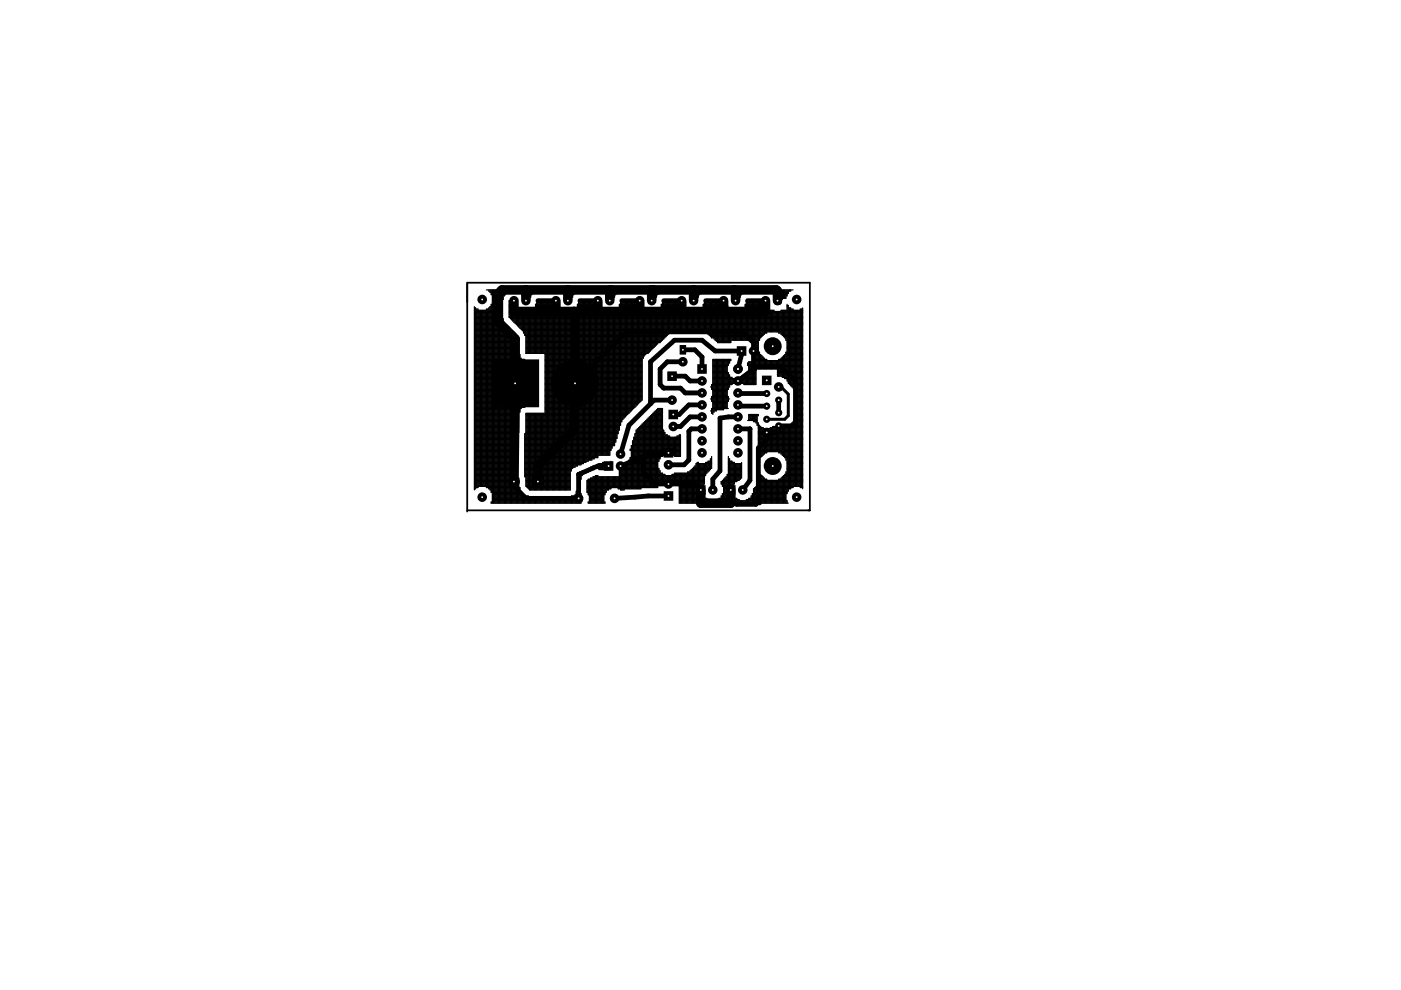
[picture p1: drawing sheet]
<svg xmlns="http://www.w3.org/2000/svg" width="297mm" height="210mm" viewBox="0 0 297 210" stroke-linecap="round" stroke-linejoin="round" font-family="sans-serif">
<path d="M99.1 108.2h72.6v-48.3h-72.6v48.6" fill="none" stroke="#000" stroke-width=".38"/>
<g fill="#000">
<circle cx="102.2" cy="63.5" r="1.02"/>
<circle cx="109" cy="63.8" r=".7"/>
<circle cx="117.9" cy="63.8" r=".7"/>
<circle cx="126.7" cy="63.8" r=".7"/>
<circle cx="135.6" cy="63.8" r=".7"/>
<circle cx="144.5" cy="63.8" r=".7"/>
<circle cx="144.8" cy="76.7" r="1.02"/>
<circle cx="153.4" cy="63.8" r=".7"/>
<circle cx="156.5" cy="78.2" r="1.02"/>
<circle cx="159.8" cy="74.4" r="1.02"/>
<circle cx="159.8" cy="78.2" r=".51"/>
<circle cx="162.3" cy="63.8" r=".7"/>
<circle cx="163.8" cy="73.4" r="1.91"/>
<circle cx="168.9" cy="63.5" r="1.02"/>
<circle cx="121.9" cy="81.3" r="5.1"/>
<circle cx="131.6" cy="96.3" r="1.02"/>
<circle cx="131.6" cy="98.8" r="1.02"/>
<circle cx="141.7" cy="98.6" r="1.02"/>
<circle cx="142.5" cy="84.8" r="1.02"/>
<circle cx="142.7" cy="90.4" r="1.02"/>
<circle cx="148.8" cy="90.9" r="1.02"/>
<circle cx="148.8" cy="83.3" r="1.02"/>
<circle cx="148.8" cy="85.9" r="1.02"/>
<circle cx="148.8" cy="93.5" r="1.02"/>
<circle cx="148.8" cy="80.8" r="1.02"/>
<circle cx="148.8" cy="88.4" r="1.02"/>
<circle cx="148.8" cy="96" r="1.02"/>
<circle cx="148.8" cy="85.9" r=".51"/>
<circle cx="156.5" cy="90.9" r="1.02"/>
<circle cx="156.5" cy="80.8" r="1.02"/>
<circle cx="156.5" cy="96" r="1.02"/>
<circle cx="156.5" cy="88.4" r="1.02"/>
<circle cx="156.5" cy="85.9" r="1.02"/>
<circle cx="156.5" cy="83.3" r="1.02"/>
<circle cx="156.5" cy="93.5" r="1.02"/>
<circle cx="159" cy="90.9" r=".51"/>
<circle cx="162.6" cy="91.7" r="1.02"/>
<circle cx="162.6" cy="88.9" r=".76"/>
<circle cx="162.6" cy="83.4" r=".76"/>
<circle cx="162.6" cy="86.1" r=".76"/>
<circle cx="162.6" cy="86.1" r=".51"/>
<circle cx="163.8" cy="98.8" r="1.91"/>
<circle cx="165.1" cy="82" r="1.02"/>
<circle cx="165.1" cy="90.3" r=".76"/>
<circle cx="165.1" cy="87.5" r=".76"/>
<circle cx="165.1" cy="84.8" r=".76"/>
<circle cx="102.2" cy="105.4" r="1.02"/>
<circle cx="109" cy="102.1" r="1.27"/>
<circle cx="122.7" cy="105.7" r="1.02"/>
<circle cx="130.3" cy="105.7" r="1.02"/>
<circle cx="141.7" cy="102.6" r="1.02"/>
<circle cx="151.1" cy="103.9" r="1.02"/>
<circle cx="157.5" cy="103.9" r="1.02"/>
<circle cx="161" cy="106.4" r=".51"/>
<circle cx="168.9" cy="105.4" r="1.02"/>
</g>
<path d="M142.5 78.7v2.1M148.8 77.2v2M156.2 74.4h2M162.6 79.6v2.1M128 98.8h2M141.7 95v2M142.7 86.9v2M141.7 104.1v2.1M147.6 103.9h2M153.9 103.9h2.1" fill="none" stroke="#000" stroke-width="2" stroke-linecap="butt"/>
<path d="M110.8 63.8h1.4M119.7 63.8h1.4M128.6 63.8h1.4M137.5 63.8h1.4M144.8 73.2v2M146.4 63.8h1.4M155.3 63.8h1.4M164.1 63.8h1.4" fill="none" stroke="#000" stroke-width="1.4" stroke-linecap="butt"/>
<path d="M104.1 81.3h10.2" fill="none" stroke="#000" stroke-width="10.2" stroke-linecap="butt"/>
<path d="M112.8 102.1h2.5" fill="none" stroke="#000" stroke-width="2.5" stroke-linecap="butt"/>
<g fill="none" stroke="#000" stroke-width="2">
<path d="M109 63.8v2.2h53.3v-2.2M111.5 61.5v2.3M117.9 63.8v2.2M120.4 61.5v2.3M121.7 66v.3l.2 .2v14.8l-.2 9.9-7.7 7.6v3.3M126.7 63.8v2.2M129.5 61.5v.5l-.2 .2v1.6M135.6 63.8v2.2M138.2 61.5v2.3M138.4 61.5v.2l-.2 .3M144.5 63.8v2.2M147.1 61.5v2.3"/>
<path d="M153.4 63.8v2.2M155.7 61.5v.2l.3 .3v1.8M164.8 63.8v-2.1l-.2-.2h-58.2l-.7 .7v6.1l3.5 3.6-.2 30.2M148.6 103.9v2.8h6.3v-2.8"/>
</g>
<g fill="none" stroke="#000" stroke-width="1">
<path d="M114 63.8h3.9M122.9 63.8h3.8M131.8 63.8h3.8M140.7 63.8h3.8M142.5 79.8h2.8l1 1h2.5M144.8 74.2h2.5l1.5 1.5v2.5M144.8 76.7h-3.3l-1.5 1.5v3.3l.7 .8h3.6l1 1h3.5M149.6 63.8h3.8M156.5 78.2l.7-3v-.8h-5.6l-2.8-2.3h-5.8l-5.1 4.6v8.9M158.5 63.8h3.8M159.8 78.2l-3.3 2.6 3.5-2.6M159.8 78.2h.2"/>
<path d="M159.8 78.2v-5.6l-2.6-2.2h-24.4l-10.9 10.9M160 78.2v-.2l-.2-.3h5.8l3.1 3.1v9.4l.1 .1h-3.7v.9l-.5 .5h-2v1.5l-1.8 1.8v11.4M129 98.8h-2.3l-4 1.8v5.1h-11.2l-2.5-2.6v-1M131.6 98.8l6.1-2.5h3.8l.2-.3h-4l-1.3 1.3v2.8l2.5 2.5h8.4l1.3 1.3M142.5 84.8h-3.8l-5.3 5.4-1.8 6.1M148.8 85.9h-2.7l-2.1 2h-1.3M148.8 88.4h-2.5l-2 2h-1.6M148.8 90.9h-2.2l-.5 .5v6.1l-1.1 1.1h-3.3M156.5 83.3l.1 .1h6M156.5 85.9l.2 .2h5.9M156.5 88.4h-2.1l-1.7 .2v11.2l-1.6 1.8v2.3M156.5 90.9h2.5v11l-1.5 2"/>
<path d="M165.1 84.8v2.7M141.7 105.2h-4.3l-7.1 .5M154.9 103.9v1.8l1.3 1.2h4.1l.5-.5M160.8 106.4h.2"/>
</g>
<path d="M165.1 82h.5l1.5 1.6v4.5l-.7 .8h-3.8" fill="none" stroke="#000" stroke-width=".64"/>
<g fill="none" stroke="#000" stroke-width=".25">
<path d="M100.6 76.5h13.4v9.6h-13.4M100.6 76.2h10.7v10.2h-10.7M100.6 75.9h9.9v10.7h-9.9M100.6 75.2h9.6v12.2h-9.6M100.6 71.6h9.4v20.1h-9.4M100.6 71.1h9.1v35.6M100.6 70.9h8.9v35.8M100.6 70.6h8.6v36.1M100.6 70.4h8.4v36.3M100.6 70.1h8.1v36.6M100.6 69.9h7.9v36.8M100.6 69.6h7.6v37.1"/>
<path d="M100.6 69.3h7.4v37.4M100.6 69.1h7.1v37.6M100.6 68.8h6.8v37.9M100.6 68.6h6.6v38.1M100.6 68.3h6.3v38.4M100.6 67.6h6.1v39.1M100.6 65.5h.7v37.9h-.7M100.6 65.3h.2v38.3h-.2M100.6 65v38.9M100.6 79.8h13.4M100.6 79.5h13.4M100.6 79.2h13.4"/>
<path d="M100.6 79h13.4M100.6 78.7h13.4M100.6 78.5h13.4M100.6 78.2h13.4M100.6 78h13.4M100.6 77.7h13.4M100.6 77.5h13.4M100.6 77.2h13.4M100.6 77h13.4M100.6 76.7h13.4M100.6 75.7h9.6M100.6 75.4h9.6"/>
<path d="M100.6 74.9h9.4M100.6 74.7h9.4M100.6 74.4h9.4M100.6 74.2h9.4M100.6 73.9h9.4M100.6 73.7h9.4M100.6 73.4h9.4M100.6 73.2h9.4M100.6 72.9h9.4M100.6 72.6h9.4M100.6 72.4h9.4M100.6 72.1h9.4"/>
<path d="M100.6 71.9h9.4M100.6 71.4h9.1M100.6 68.1h6.1M100.6 67.8h6.1M100.6 67.3h5.8M100.6 67.1h5.8M100.6 66.8h5.8M100.6 66.5h5.8M100.6 66.3h5.8M100.6 66h5.8M100.6 65.8h5.8M101.1 65.5v37.9"/>
<path d="M101.6 65.8v37.3M101.9 65.8v37.3M102.1 65.8v37.3M102.4 65.8v37.3M102.6 65.8v37.3M102.9 65.8v37.3M103.1 61.5h65M103.4 65.5v37.9M103.6 61.5v.2h4.6v-.2M103.9 61.5v.5h3.8v-.5M104.1 61.5v1h3.1v-1M104.1 64.8h2.3"/>
<path d="M104.1 62.2h3.1M104.4 61.5v45.2M104.4 64.3h2M104.4 64h2M104.4 63.8h2M104.4 63.2h2.3M104.4 63h2.3M104.6 61.5v45.2M104.9 61.5v45.2M105.2 61.5v45.2M105.4 61.5v45.2M105.7 61.5v45.2"/>
<path d="M105.9 61.5v45.2M106.2 61.5v45.2M106.4 64.5h-2.3v39.9h6.6v2.3M106.4 65.5h-3.3v37.9h7.1v3.3M106.4 61.5v45.2M106.4 65h-2.5v38.9h6.3M106.4 65.3h-2.8v38.3h6.6M106.7 61.5v2h-2.3M106.9 61.5v1.2h-2.5M107.4 61.5v.5M108 65.8h2.7v4.3h59.5M108 64.5h1.5v4.3h60.7"/>
<path d="M108 61.5v.2M108 67.1h62.2M108 66.8h62.2M108 66.5h62.2M108 66.3h62.2M108 66h62.2M108 65.5h1.5M108 65.3h1.5M108 65h1.5M108 64.8h1.5M108 64.3h1.2M108 64h1.2"/>
<path d="M108.2 63.8v3.8h62M108.5 63.8v4h61.7M108.7 63.8v4.3h61.5M109 63.8v4.5h61.2M109.7 61.5v.2h7.4v-.2M109.7 65.8v3.3h60.5M110 61.5v.2M110 65.8v3.5h60.2M110.2 61.5v.5h6.4v-.5M110.2 65.8v3.8h60M110.5 61.5v.5M110.5 65.8v4.1h59.7"/>
<path d="M110.7 61.5v1h2.1v-1M110.7 76.2v10.2M111 61.5v1.5h1.5v-1.5M111 76.2v10.2M111 70.4h59.2M111 62.7h1.5M111.3 61.5v2.3h1v-2.3M111.3 63.5h1M111.3 63.2h1M111.5 66v8.9h25.9v-9.1h-7.4v28.7M111.5 61.5v2.3M111.5 76.5v9.6"/>
<path d="M111.8 61.5v2.3M111.8 66v8.9M111.8 76.5v9.6M112 61.5v2.3M112 66v8.9M112 76.5v9.6M112.3 74.9v-9.1h7.3v38.1M112.3 76.5v9.6M112.5 65.8v9.1M112.5 76.5v9.6M112.8 65.8v9.1M112.8 76.5v9.6"/>
<path d="M113 61.5v.7M113 65.8v9.1M113 76.5v9.6M113.3 61.5v.7h-2.6M113.3 65.8v9.1M113.3 76.5v9.6M113.5 74.9v-10.4h4.9v39.4M113.5 61.5v.5M113.5 76.5v9.6M113.5 65.5h4.9M113.5 65.3h4.9M113.5 65h4.9"/>
<path d="M113.5 64.8h4.9M113.8 74.9v-11.1h4.3v40.1M113.8 61.5v.5M113.8 76.5v9.6M113.8 64.3h4.3M113.8 64h4.3M114 61.5v.5M114 63.8v11.1M114.3 61.5v.5M114.3 63.8v11.1M114.6 61.5v.5M114.6 63.8v11.1"/>
<path d="M114.8 61.5v.5M114.8 63.8v11.1M115.1 61.5v.5M115.1 63.8v11.1M115.3 61.5v.5M115.3 63.8v11.1M115.6 61.5v.5M115.6 63.8v40.1M115.6 79.8h20.5M115.6 79.5h20.5M115.6 79.2h20.5M115.6 79h20.5"/>
<path d="M115.6 78.7h20.5M115.6 78.5h20.5M115.6 78.2h20.5M115.6 78h20.5M115.6 77.7h20.5M115.6 77.5h20.5M115.6 77.2h20.5M115.6 77h20.5M115.6 76.7h20.5M115.6 76.5h20.5M115.6 76.2h20.5M115.6 75.7h20.8"/>
<path d="M115.8 61.5v.5M115.8 63.8v40.1M116.1 61.5v.5M116.1 63.8v40.1M116.3 61.5v.5M116.3 63.8v40.1M116.6 63.8v40.1M116.8 61.5v.2M116.8 63.8v40.1M117.1 63.8v40.1M117.3 63.8v40.1M117.6 63.8v40.1"/>
<path d="M117.9 63.8v40.1M118.6 61.5v.2h7.4v-.2M118.6 65.8v38.1M118.9 61.5v.2M118.9 65.8v38.1M119.1 61.5v.5h6.4v-.5M119.1 65.8v38.1M119.4 61.5v.5M119.4 65.8v38.1M119.6 61.5v1h2.1v-1M119.9 61.5v1.5h1.5v-1.5M119.9 66v37.9"/>
<path d="M119.9 62.7h1.5M120.1 61.5v2.3h1.1v-2.3M120.1 66v37.9M120.1 63.5h1.1M120.1 63.2h1.1M120.4 61.5v2.3M120.4 66v37.9M120.7 61.5v2.3M120.7 66v37.9M120.9 61.5v2.3M120.9 66v37.9h-8.6v-16.3M121.4 65.8v33.5h-10.1"/>
<path d="M121.7 65.8v33.3M121.9 61.5v.7M121.9 65.8v33.3h-10.6M122.2 61.5v.7h-2.6M122.2 65.8v33M122.4 61.5v.5M122.4 65.5h4.9M122.4 65.3h4.9M122.4 65h4.9M122.4 64.8h4.9M122.7 61.5v.5M122.7 64.3h4.3"/>
<path d="M122.7 64h4.3M122.9 61.5v.5M122.9 63.8v34.8M123.2 61.5v.5M123.2 63.8v34.8h-11.9M123.4 61.5v.5M123.4 63.8v34.5M123.7 61.5v.5M123.7 63.8v34.5h-12.4M124 61.5v.5M124 63.8v34.2M124.2 61.5v.5"/>
<path d="M124.2 63.8v34.2h-12.9M124.5 61.5v.5M124.5 63.8v34M124.7 61.5v.5M124.7 63.8v34h-13.4M125 61.5v.5M125 63.8v33.7M125.2 61.5v.5M125.2 63.8v33.7M125.5 63.8v33.7h-14.2M125.7 61.5v.2M125.7 63.8v33.5"/>
<path d="M126 63.8v33.5h-14.7M126.2 63.8v33.2M126.5 63.8v33.2M126.7 63.8v33.2h-15.4M127.5 61.5v.2h7.4v-.2M127.5 65.8v30.7M127.8 61.5v.2M127.8 65.8v30.7M128 61.5v.5h6.4v-.5M128 65.8v30.7M128.3 61.5v.5M128.3 65.8v30.7"/>
<path d="M128.5 61.5v1h2.1v-1M128.8 61.5v1.5h1.5v-1.5M128.8 66v30.5M128.8 62.7h1.5M129 61.5v2.3h1v-2.3M129 66v30.5M129 63.5h1M129 63.2h1M129.3 61.5v2.3M129.3 66v30.5h-18M129.5 61.5v2.3M129.5 66v29.5h-18.2"/>
<path d="M129.8 61.5v2.3M129.8 66v29h-18.5M130.3 65.8v28.7h-19M130.6 65.8v27.9h-19.3M130.8 61.5v.7M130.8 65.8v27.2h-19.5M131.1 61.5v.7h-2.6M131.1 65.8v26.1h-19.8v9.2h9.6M131.3 61.5v.5M131.3 65.5h4.8M131.3 65.3h4.8M131.3 65h4.8"/>
<path d="M131.3 64.8h4.8M131.6 61.5v.5M131.6 64.3h4.3M131.6 64h4.3M131.8 61.5v.5M131.8 63.8v25.6h-20.3M132.1 61.5v.5M132.1 63.8v25.1h-20.6M132.3 61.5v.5M132.3 63.8v24.8h-20.8M132.6 61.5v.5M132.6 63.8v24.6h-21.1"/>
<path d="M132.8 61.5v.5M132.8 63.8v24.3h-21.3M133.1 61.5v.5M133.1 63.8v24.1h-21.6M133.4 61.5v.5M133.4 63.8v23.8h-21.9v15.5h9.4M133.6 61.5v.5M133.6 63.8v23.6h-18M133.9 61.5v.5M133.9 63.8v23.3h-18.3M134.1 61.5v.5M134.1 63.8v23.1h-18.5"/>
<path d="M134.4 63.8v22.8h-18.8M134.6 61.5v.2M134.6 63.8v22.6h-19M134.9 63.8v22.3h-19.3M135.1 63.8v22.1h-19.5M135.4 63.8v21.8h-19.8M135.6 63.8v21.5h-20M136.4 61.5v.2h7.4v-.2M136.4 65.8v10.1h-20.8M136.7 61.5v.2M136.7 65.8v9.6h-21.1M136.9 61.5v.5h6.4v-.5"/>
<path d="M136.9 65.8v9.4h-21.3M137.2 61.5v.5M137.2 65.8v9.1M137.4 61.5v1h2v-1M137.7 61.5v1.5h1.5v-1.5M137.7 66v8.7h-26.2M137.7 62.7h1.5M137.9 61.5v2.3h1v-2.3M137.9 66v8.4h-26.4M137.9 63.5h1M137.9 63.2h1M138.2 61.5v2.3"/>
<path d="M138.2 66v8.2h-26.7M138.4 61.5v2.3M138.4 66v7.9h-26.9M138.7 61.5v2.3M138.7 66v7.7h-27.2M139.2 65.8v7.4h-27.7M139.4 65.8v7.1h-27.9M139.7 61.5v.7M139.7 65.8v6.8M140 61.5v.7h-2.6M140 65.8v6.8h-28.5M140.2 61.5v.5"/>
<path d="M140.2 65.5h4.8M140.2 65.3h4.8M140.2 65h4.8M140.2 64.8h4.8M140.5 61.5v.5M140.5 64.3h4.3M140.5 64h4.3M140.7 61.5v.5M140.7 63.8v8.1h-29.2M141 61.5v.5M141 63.8v7.8h-29.5M141.2 61.5v.5"/>
<path d="M141.2 63.8v7.6h-29.7M141.5 61.5v.5M141.5 63.8v7.3h-30.2v-5.1M141.7 61.5v.5M141.7 63.8v7.1h-30.4M142 61.5v.5M142 63.8v6.8M142.2 61.5v.5M142.2 63.8v6.8h-31.2v-4.6M142.5 61.5v.5M142.5 63.8v6.6M142.7 61.5v.5"/>
<path d="M142.7 63.8v6.6M143 61.5v.5M143 63.8v6.6M143.3 63.8v6.6M143.5 61.5v.2M143.5 63.8v6.6M143.8 63.8v6.6M144 63.8v6.6M144.3 63.8v6.6M144.5 63.8v6.6M144.8 70.4v-6.6h-4.3v8.3h-29M145 70.4v-5.9h-4.8v7.9h-28.7"/>
<path d="M145.3 61.5v.2h7.4v-.2M145.3 65.8v4.6M145.5 61.5v.2M145.5 65.8v4.6M145.8 61.5v.5h6.3v-.5M145.8 65.8v4.6M146.1 61.5v.5M146.1 65.8v4.6M146.3 61.5v1h2v-1M146.3 70.4v-4.6h-7.4v7.6h-27.4M146.6 61.5v1.5h1.5v-1.5M146.6 66v4.4"/>
<path d="M146.6 62.7h1.5M146.8 61.5v2.3h1v-2.3M146.8 66v4.4M146.8 63.5h1M146.8 63.2h1M147.1 61.5v2.3M147.1 66v4.4M147.3 61.5v2.3M147.3 66v4.4M147.6 61.5v2.3M147.6 66v4.4M147.8 70.4v-4.6h7.4v6.3"/>
<path d="M148.1 65.8v4.6M148.3 65.8v4.6M148.6 61.5v.7M148.6 65.8v4.6M148.8 61.5v.7h-2.5M148.8 65.8v4.6M149.1 61.5v.5M149.1 70.4v-5.9h4.8v8.1M149.1 65.5h4.8M149.1 65.3h4.8M149.1 65h4.8M149.1 64.8h4.8"/>
<path d="M149.4 61.5v.5M149.4 70.4v-6.6h4.3v8.8M149.4 64.3h4.3M149.4 64h4.3M149.6 63.8v6.8h13v-6.8h-4.4v8.3M149.6 61.5v.5M149.9 61.5v.5M149.9 63.8v6.8M150.1 61.5v.5M150.1 63.8v7.1h12v-7.1M150.4 61.5v.5M150.4 63.8v7.3h11.4v-7.3"/>
<path d="M150.6 63.8v7.6h10.9v-7.6M150.6 61.5v.5M150.9 63.8v7.8h10.4v-7.8M150.9 61.5v.5M151.1 79h3.3v3.6h-3.5v-1.1h4.3v-1.5h-4.1M151.1 76.5h3.8v-.3h-3.8v11.7M151.1 79.5h3.6v2.5h-4.1M151.1 61.5v.5M151.1 63.8v7.8M151.1 79.8h3.6M151.1 79.2h3.3M151.1 78.7h3.1"/>
<path d="M151.1 78.5h3.1M151.1 78.2h3.1M151.1 78h3.1M151.1 77.7h3.1M151.1 77.2h3.3M151.1 76.7h3.6M151.4 61.5v.5M151.4 63.8v8.1h9.6M151.4 76.2v11.2h-.5M151.6 63.8v8.3h9.4v-8.3M151.6 61.5v.5M151.6 76.2v10.9"/>
<path d="M151.9 61.5v.5M151.9 63.8v8.6h3M151.9 76.2v10.9h-1.3M152.1 63.8v8.8h2.8v-6.8M152.1 76.2v10.7M152.4 61.5v.2M152.4 63.8v8.8M152.4 76.2v10.7M152.7 63.8v8.8M152.7 76.2v10.7M152.9 63.8v8.8M152.9 76.2v10.7"/>
<path d="M153.2 63.8v8.8M153.2 76.2v10.7M153.4 76.2v10.7h-2.5M153.4 63.8v8.8M153.7 76.2v10.4M153.9 76.2v10.4M154.2 61.5v.2h7.3v-.2M154.2 65.8v6.8M154.2 76.2v10.4M154.4 61.5v.2M154.4 65.8v6.8M154.4 76.2v1.3h-3.3"/>
<path d="M154.7 61.5v.5h6.3v-.5M154.7 65.8v6.8M154.7 76.2v.8h-3.6M154.9 61.5v.5M155.2 61.5v1h2v-1M155.4 61.5v1.5h1.6v-1.5M155.4 66v6.1M155.4 62.7h1.6M155.7 61.5v2.3h1v-2.3M155.7 66v6.1M155.7 63.5h1M155.7 63.2h1"/>
<path d="M156 61.5v2.3M156 66v6.1M156.2 61.5v2.3M156.2 66v6.1M156.5 61.5v2.3M156.5 66v6.1M157 65.8v6.3M157.2 65.8v6.3M157.5 61.5v.7M157.5 65.8v6.3M157.7 61.5v.7h-2.5M157.7 65.8v6.3"/>
<path d="M158 61.5v.5M158 65.5h4.8M158 65.3h4.8M158 65h4.8M158 64.8h4.8M158.2 61.5v.5M158.2 79.8h2.1M158.2 64.3h4.4M158.2 64h4.4M158.5 61.5v.5M158.5 63.8v8.3M158.5 79.2h1.8"/>
<path d="M158.5 77.2h11.7M158.8 61.5v.5M158.8 63.8v8.3M158.8 78.7h1.5M158.8 78.5h1.5M158.8 78.2h11.4M158.8 78h11.4M158.8 77.7h11.4M159 61.5v.5M159 63.8v8.3M159 76.7v4.8M159.3 61.5v.5"/>
<path d="M159.3 63.8v8.3M159.3 76.7v4.8M159.5 75.4h2v2.8M159.5 75.2h1.8v3M159.5 74.7h1.5v3.5M159.5 61.5v.5M159.5 63.8v17.7M159.5 76.5h10.7M159.5 76.2h3.1v2M159.5 75.9h2.6v2.3M159.5 75.7h2.3v2.5M159.5 74.9h1.5"/>
<path d="M159.5 74.4h1.3M159.5 74.2h1.3M159.5 73.9h1.3M159.5 73.7h1.3M159.5 73.4h1.3M159.5 73.2h1.3M159.5 72.9h1.3M159.5 72.6h1.3M159.5 72.4h1.3M159.8 61.5v.5M159.8 63.8v17.7M160 61.5v.5"/>
<path d="M160 63.8v17.7M160.3 61.5v.5M160.3 63.8v17.7h-2.6v-1.5h2.6M160.3 79h-1.8v2.5M160.3 79.5h-2.1v2M160.5 61.5v.5M160.5 63.8v14.4M160.8 61.5v.5M160.8 63.8v14.4M161.3 61.5v.2M162.3 63.8v6.8M162.3 76.2v2"/>
<path d="M162.8 70.4v-5.9h-4.8v7.6M162.8 76.5v1.7M163.1 61.5v.2h4.5v-.2M163.1 65.8v4.6M163.1 76.5v1.7M163.3 61.5v.2M163.3 65.8v4.6M163.3 76.5v1.7M163.6 61.5v.5h3.5M163.6 65.8v4.6M163.6 76.5v1.7M163.8 61.5v.5"/>
<path d="M163.8 65.8v4.6M163.8 76.5v1.7M164.1 61.5v1h2.8M164.1 70.4v-4.6h-7.4v6.3M164.1 76.5v1.7M164.3 61.5v1.5h2.3M164.3 66v4.4M164.3 76.5v1.7M164.6 61.5v3h.8v-3M164.6 66v4.4M164.6 76.5v1.7M164.6 64h1"/>
<path d="M164.6 63.8h1M164.8 61.5v3M164.8 66v4.4M164.8 76.5v3.3h5.4M164.8 79.5h5.4M164.8 79.2h5.4M164.8 79h5.4M164.8 78.7h5.4M164.8 78.5h5.4M165.1 61.5v3M165.1 66v4.6h5.1M165.4 66v4.6"/>
<path d="M165.4 76.2v3.6M165.6 61.5v2.8h-1M165.9 61.5v2h-1.3M165.9 65.8v5.3h4.3M166.1 61.5v1.7M166.1 65.8v5.6h4.1M166.4 61.5v1.7M166.4 65.8v5.8h3.8M166.6 61.5v1.7h-2M166.6 65.8v6.3h3.6M166.6 74.9h3.6M166.6 71.9h3.6"/>
<path d="M166.9 65.3h.7v16.5h2.6M166.9 64.8h.2v16.5h3.1M166.9 61.5v1.2h-2.6M166.9 64.5v16.3h3.3M166.9 65.5h1.2v16.8h2.1M166.9 74.4h3.3M166.9 74.2h3.3M166.9 73.9h3.3M166.9 73.7h3.3M166.9 73.4h3.3M166.9 73.2h3.3M166.9 72.9h3.3"/>
<path d="M166.9 72.6h3.3M166.9 72.4h3.3M166.9 65h.2M167.1 61.5v.7h-3M167.4 61.5v.2M167.4 65.3v16.2h2.8M167.9 65.5v16.5h2.3M168.4 65.8v17h1.8M168.7 65.8v37.3M168.9 65.8v37.3M169.2 65.8v37.3M169.4 65.8v37.3"/>
<path d="M169.9 65.5v37.9M170.2 74.7h-3.6v5.6M170.2 75.2h-3.8v5.1h3.8M170.2 75.4h-4.1v4.6M170.2 75.7h-4.3v4.3h4.3M170.2 65.8h-4.6v5.1h4.6M170.2 75.9h-4.6v3.9M170.2 76.2h-5.1v3.6M170.2 76.7h-11.4v4.8M170.2 77h-11.7v.5h11.7M170.2 67.3h-62.2v-3.5h1.2v4.8h61M170.2 65.5h-.5v37.9h.5"/>
<path d="M170.2 65.3v38.3M100.6 99.8h9.1M100.6 99.6h9.1M100.6 99.3h9.1M100.6 99.1h9.1M100.6 98.8h9.1M100.6 98.6h9.1M100.6 98.3h9.1M100.6 98h9.1M100.6 97.8h9.1M100.6 97.5h9.1M100.6 97.3h9.1"/>
<path d="M100.6 97h9.1M100.6 96.8h9.1M100.6 96.5h9.1M100.6 96.3h9.1M100.6 96h9.1M100.6 95.8h9.1M100.6 95.5h9.1M100.6 95.3h9.1M100.6 95h9.1M100.6 94.7h9.1M100.6 94.5h9.1M100.6 94.2h9.1"/>
<path d="M100.6 94h9.1M100.6 93.7h9.1M100.6 93.5h9.1M100.6 93.2h9.1M100.6 93h9.1M100.6 92.7h9.1M100.6 92.5h9.1M100.6 92.2h9.1M100.6 91.9h9.1M100.6 91.4h9.4M100.6 91.2h9.4M100.6 90.9h9.4"/>
<path d="M100.6 90.7h9.4M100.6 90.4h9.4M100.6 90.2h9.4M100.6 89.9h9.4M100.6 89.7h9.4M100.6 89.4h9.4M100.6 89.2h9.4M100.6 88.9h9.4M100.6 88.6h9.4M100.6 88.4h9.4M100.6 88.1h9.4M100.6 87.9h9.4"/>
<path d="M100.6 87.6h9.4M100.6 87.1h9.6M100.6 86.9h9.6M100.6 85.9h13.4M100.6 85.6h13.4M100.6 85.3h13.4M100.6 85.1h13.4M100.6 84.8h13.4M100.6 84.6h13.4M100.6 84.3h13.4M100.6 84.1h13.4M100.6 83.8h13.4"/>
<path d="M100.6 83.6h13.4M100.6 83.3h13.4M100.6 83.1h13.4M100.6 82.8h13.4M100.6 82.6h13.4M100.6 82.3h13.4M100.6 82h13.4M100.6 81.8h13.4M100.6 81.5h13.4M100.6 81.3h13.4M100.6 81h13.4M100.6 80.8h13.4"/>
<path d="M100.6 80.5h13.4M100.6 80.3h13.4M100.6 80h13.4M111.3 99.6h9.9M111.3 96.8h15.4M111.3 96.3h18M111.3 96h18M111.3 95.8h18M111.3 95.3h18.2M111.3 94.7h18.5M111.3 94.2h19M111.3 94h19"/>
<path d="M111.3 93.5h19.3M111.3 93.2h19.3M111.3 92.7h19.5M111.3 92.5h19.5M111.3 92.2h19.5M111.5 91.7h19.6M111.5 91.4h19.6M111.5 90.9h19.8M111.5 90.7h19.8M111.5 90.4h19.8M111.5 89.9h20.1M111.5 89.7h20.1"/>
<path d="M111.5 89.2h20.3M111.8 87.6v15.8h9.1M112 87.6v16h8.9M112.5 87.6v16.3M112.8 87.6v16.3M113 87.6v16.3M113.3 87.6v16.3M113.5 87.6v16.3M113.8 87.6v16.3M114 87.6v16.3M114.3 87.6v16.3M114.6 87.6v16.3"/>
<path d="M114.8 87.6v16.3M115.1 87.6v16.3M115.3 87.6v16.3M115.6 85.1h20.3v-21.3h-4.3v26.4h-20.1M115.6 84.8h20.5v-20.3h-4.8v26.7h-19.8M115.6 84.6h20.5M115.6 84.3h20.5M115.6 84.1h20.5M115.6 83.8h20.5M115.6 83.6h20.5M115.6 83.3h20.5M115.6 83.1h20.5"/>
<path d="M115.6 82.8h20.5M115.6 82.6h20.5M115.6 82.3h20.5M115.6 82h20.5M115.6 81.8h20.5M115.6 81.5h20.5M115.6 81.3h20.5M115.6 81h20.5M115.6 80.8h20.5M115.6 80.5h20.5M115.6 80.3h20.5M115.6 80h20.5"/>
<path d="M123.7 99.8v.8h-1.3M124 99.8v.5M124.5 99.6v.5M125 99.3v.5M125.5 99.1v.5M126 98.8v.8h-1.8v.7h-1.8v6.4M126.2 98.8v.5M126.7 98.6v.7M127 96.5v-32.7h-4.3v34.8M127.3 96.5v-32h-4.9v34.3h-11.1M127.3 98.3v1.3M127.5 98.3v1.3"/>
<path d="M128 98v1.6M128.3 98v1.6M128.5 96.5v-30.7h-7.3v34h-9.9M128.5 98v1.6M128.8 98v1.6M129 98v1.6M129.3 98v1.6M129.3 98.3h-2.3v1.3h2.5M129.3 98.6h-2.8v.7M129.3 98.8h-3.6v.8M129.3 99.1h-4.1v.7h-1.8v1h-1M129.3 99.3h-4.6v.8h-1.8v6.6"/>
<path d="M129.5 97.8v.2h-1.7v1.6M131.3 99.8h8.7v3.1M131.3 99.3h8.4v3.6M131.3 99.6h8.4M131.3 99.1h8.1M131.3 98.8h8.1M131.8 98.6v5.3M132.1 98.6v5.3M132.6 98.3v5.3M133.1 98v5.6M133.9 96.8h6.6v-10.2h-1.1v16.8h-14.9M133.9 96.3h10.4"/>
<path d="M133.9 96h10.4M133.9 95.8h10.4M133.9 95h10.4M133.9 94.7h10.4M134.1 94.2h10.2M134.1 94h10.2M134.1 93.7h10.2M134.4 93.2h9.9M134.4 93h9.9M134.6 92.5h7.4v3.8M134.6 92.2h6.9v4.1M134.9 91.7h6.1v4.8h-7.1"/>
<path d="M134.9 91.4h5.8M139.4 98h-6.6v5.6M139.4 98.3h-7.1v5.6h-.7v-5.3M139.4 98.6h-8.1v5M139.7 86.6v11.2h-6.3M139.7 97.5h-6.3v6.1M140 86.6v10.7h-6.4M140 97h-6.4v6.6M140.2 86.6v10.2M140.5 86.9h-1.3v16.5M140.5 87.1h-1.6v16.3M140.5 87.4h-1.8v16"/>
<path d="M140.5 87.6h-2.1v15.8M140.5 87.9h-2.3v15.5M140.5 88.1h-2.6v15.3M140.5 88.4h-2.8v15M140.5 88.6h-3.1v14.8M140.5 88.9h-3.3v14.5M140.5 89.2h-3.6v14.2M140.5 89.4h-3.8v14M140.5 89.7h-4.1v13.7M140.5 90.2h-4.6v13.4h-4.8v-2.5M140.5 90.9h-5.4v12.7M140.5 90.7h-5.1v12.9"/>
<path d="M140.5 90.4h-4.9v13.2M140.5 89.9h-4.4v13.5M140.7 96.5v-5.3h-5.8v12.4M141 91.9h-6.4v11.7M141.2 92.2v4.1M141.7 92.5v3.8M142.2 92.7v3.6M142.5 92.7v3.8h1.8M142.7 92.7v3.8M143 92.7v4.1h1.3v-4.6h-.3v4.6M143.3 92.7v4.1M143.8 92.5v4.3"/>
<path d="M144.3 92.5h-.8v4.3M144.3 92.7h-9.9v10.9M144.3 93.5h-10.2v10.1M144.3 94.5h-10.4v9.1M144.3 95.3h-10.7v.2h10.7M147.6 98.6h3.3M148.3 98.3v8.4M148.6 98.3v8.4M148.8 98.3v8.4M149.1 98.3v4.8h-5.1M149.4 98.3v4.3h-24.9M149.9 98v2.3h-6.9v2.6"/>
<path d="M150.4 97.8v2h-4.1v6.9M150.6 97.5h.3M150.6 84.6h4.1M150.9 84.1h3.5v1h-3.5zM150.9 96.8v2.5h-4.1v7.4M150.9 97.3h-.3v2.3h-4v7.1M150.9 97.8h-.8v2.3h-4.3v6.6M150.9 98h-1.3v2.8h-18.3M150.9 98.3h-3.3v8.4M150.9 98.8h-3.6v7.9M150.9 99.1h-3.8v7.6M150.9 84.8h3.5"/>
<path d="M150.9 84.3h3.5M150.9 82.3h3.5M150.9 81.8h3.8M151.1 80.3h4.6v1h-4.6M151.1 86.4h3.1M151.1 86.1h3.1M151.1 85.9h3.1M151.1 85.6h3.1M151.1 85.3h3.1M151.1 83.8h3.1M151.1 83.6h3.1M151.1 83.3h3.1"/>
<path d="M151.1 83.1h3.1M151.1 82.8h3.1M151.1 81h9.2M151.1 80.8h9.2M151.1 80.5h9.2M154.4 98h1.3v4.6h-2.8v-.5h3.3v-3.8M154.4 97.8h.8v8.9M154.4 97.3h.3v9.4M154.4 96.8v9.9M154.4 86.6h-3.5v1h.2M154.4 99.8h2.8M154.4 99.6h2.8"/>
<path d="M154.4 99.3h2.8M154.4 99.1h2.8M154.4 98.8h2.8M154.4 98.6h2.8M154.4 98.3h2.8M154.4 97.5h.3M154.9 80v1.5M154.9 97.8v8.9M155.4 98v5.1h-2.2v-1.2h3.5v-3.6M155.4 80.3v1M156 80.5v.5M156 98.3v3.8"/>
<path d="M156.2 80.5v.5M156.5 80.5v.5M156.5 98.3v3.6M156.7 80.5v.5M157 80.5v.5M157 98.3v3.3h-3.6v5.1M157.2 98v3.3h-3.5v5.4M157.5 80.3v1M158 80v1.5M158.5 89.2h2M158.8 88.1h2v-.2h-2v1.3M158.8 88.9h1.7"/>
<path d="M158.8 88.6h1.7M158.8 88.4h1.7M159 87.9v1.3M159.3 87.9v1.3M159.5 87.9v1.3M159.8 87.9v1.5h.7M160 87.9v1.5M160.3 87.9v1.8h.5v17M160.3 80.3h-3.1v1h3.1M160.5 87.9v2.3h.5v7.3h-.2M160.5 89.9h.3M160.8 90.4h.5v6.6h-.5"/>
<path d="M160.8 97.3h.2M160.8 90.7h1v5.8h-1M160.8 95.8h9.4M160.8 95.5h9.4M160.8 95.3h9.4M160.8 95h9.4M160.8 94.7h9.4M160.8 94.5h9.4M160.8 94.2h9.4M160.8 94h9.4M160.8 93.7h9.4M160.8 93.5h9.4"/>
<path d="M160.8 93.2h9.4M160.8 93h9.4M160.8 92.7h9.4M160.8 92.5h9.4M160.8 92.2h9.4M160.8 91.9h9.4M160.8 91.7h9.4M160.8 91.4h9.4M160.8 91.2h9.4M160.8 90.9h9.4M161.5 90.7v6.1h-.7M162.1 90.9v5.4h-1.3"/>
<path d="M162.3 90.9v5.1M162.6 90.9v5.1h-1.8M162.8 90.9v4.9M163.1 90.9v4.9M163.6 90.7v5.1M164.1 90.4v5.4M164.3 90.4v5.4M164.6 90.4v5.4M164.8 90.4v5.4M165.1 90.4v5.6h5.1M165.4 90.4v5.6M165.6 90.4v5.9h4.6"/>
<path d="M165.9 90.4v6.1h4.3M166.1 90.4v6.4h4.1M166.4 90.4v6.6h3.8M166.6 90.4v7.1h3.6M166.6 97.3h3.6M166.9 90.4v14.2h-7.4v2.1M166.9 99.8h3.3M166.9 99.6h3.3M166.9 99.3h3.3M166.9 99.1h3.3M166.9 98.8h3.3M166.9 98.6h3.3"/>
<path d="M166.9 98.3h3.3M166.9 98h3.3M166.9 97.8h3.3M166.9 80.5h3.3M167.1 81h3.1M167.4 90.2v13.4M168.4 89.2h1.8M168.4 82.6h1.8M168.7 88.6h1.5M168.7 88.4h1.5M168.7 88.1h1.5M168.7 87.9h1.5"/>
<path d="M168.7 87.6h1.5M168.7 87.4h1.5M168.7 87.1h1.5M168.7 86.9h1.5M168.7 86.6h1.5M168.7 86.4h1.5M168.7 86.1h1.5M168.7 85.9h1.5M168.7 85.6h1.5M168.7 85.3h1.5M168.7 85.1h1.5M168.7 84.8h1.5"/>
<path d="M168.7 84.6h1.5M168.7 84.3h1.5M168.7 84.1h1.5M168.7 83.8h1.5M168.7 83.6h1.5M168.7 83.3h1.5M168.7 83.1h1.5M170.2 89.9h-2.6v13.7h-7.8v3.1M170.2 90.2h-3.1v13.9h-7.3M170.2 90.4h-6.4v5.4M170.2 90.7h-6.9v5.1M170.2 89.4h-2.1v14h-8.1v3.3"/>
<path d="M170.2 89.7h-2.3v13.7M170.2 88.9h-1.8v14.2M100.6 101.3h9.4v5.4M100.6 103.1h9.4M100.6 102.9h9.4M100.6 102.6h9.4M100.6 102.4h9.4M100.6 102.1h9.4M100.6 101.9h9.4M100.6 101.6h9.4M100.6 101.1h9.1M100.6 100.8h9.1"/>
<path d="M100.6 100.6h9.1M100.6 100.3h9.1M100.6 100.1h9.1M104.1 104.1h6.4v2.6M104.4 105.4h19v.8h-19M104.4 105.2h7.6v1.5M104.4 104.9h6.9v1.8M104.4 104.6h6.6v2.1M104.4 105.9h19M104.4 105.7h19M111.3 100.8h9.6M111.3 100.6h9.6"/>
<path d="M111.3 100.3h9.6M111.3 100.1h9.6M111.5 105.2v1.5M111.5 102.9h9.4M111.5 102.6h9.4M111.5 102.4h9.4M111.5 102.1h9.4M111.5 101.9h9.4M111.5 101.6h9.4M111.5 101.3h9.4M111.8 105.2v1.5M112.3 105.4v1.3"/>
<path d="M112.5 105.4v1.3M112.8 105.4v1.3M113 105.4v1.3M113.3 105.4v1.3M113.5 105.4v1.3M113.8 105.4v1.3M114 105.4v1.3M114.3 105.4v1.3M114.6 105.4v1.3M114.8 105.4v1.3M115.1 105.4v1.3M115.3 105.4v1.3"/>
<path d="M115.6 105.4v1.3M115.8 105.4v1.3M116.1 105.4v1.3M116.3 105.4v1.3M116.6 105.4v1.3M116.8 105.4v1.3M117.1 105.4v1.3M117.3 105.4v1.3M117.6 105.4v1.3M117.9 105.4v1.3M118.1 105.4v1.3M118.4 105.4v1.3"/>
<path d="M118.6 105.4v1.3M118.9 105.4v1.3M119.1 105.4v1.3M119.4 105.4v1.3M119.6 105.4v1.3M119.9 105.4v1.3M120.1 105.4v1.3M120.4 105.4v1.3M120.7 105.4v1.3M120.9 105.4v1.3M121.4 105.2v1.5M121.7 105.2v1.5"/>
<path d="M122.2 104.6h1v2.1h-19.1v-.3h19.1M122.2 104.4h.7M122.4 103.9h.5M122.4 103.6h.5M122.4 103.4h.5M122.4 103.1h.5M122.4 102.9h.5M122.4 102.6h.5M122.4 102.4h.5M122.4 102.1h.5M122.4 101.9h.5M122.4 101.3h.8"/>
<path d="M122.4 101.1h.8M122.7 100.3v6.4M122.9 104.1h-.7v2.6M123.2 100.1v1.5h-.8M123.2 104.9h-1.3v1.8M123.2 105.2h-2v1.5M124.5 104.1h4M124.5 103.1h14.9M124.5 102.9h24.6M124.5 102.4h24.9M124.5 102.1h24.9M124.7 106.4h3.6v.3h-3.6z"/>
<path d="M124.7 104.6h3.6M125 101.6v5.1M125 106.2h3M125 105.9h3M125 105.7h3M125 105.4h3M125 105.2h3M125.5 101.3v5.4M126 101.1v5.6M126.2 106.7v-5.9h.5v5.9M126.5 100.8v5.9M127 101.1v5.6"/>
<path d="M127.3 101.1v5.6M127.5 101.1v5.6M127.8 101.1v5.6M128 101.1v5.6M128.3 101.1v3.8h-3.6v-3.3h24.7M128.5 101.1v3.3h-4v-2.5h24.9M128.8 101.1v2.8M129 101.1v2.8h-4.5M129.3 101.1v2.5M129.5 101.1v2.5h-5M129.8 101.1v2.3M130 101.1v2.3"/>
<path d="M130.3 101.1v2.3M130.6 101.1v2.3M130.8 101.1v2.3M131.3 100.6h9.7v2.3M131.3 100.3h9.2v2.6M131.3 100.1h8.7M140.2 100.3v2.6M140.7 100.6v2.3M141.2 100.8v2.1M141.5 100.8v2.1M141.7 100.8v2.1M142 100.8v2.1"/>
<path d="M142.2 100.8v2.1M142.7 100.6v2.3M143.3 100.3v2.6M143.5 100.3v2.6M143.8 100.3v2.6M144 106.2h22.9v.5M144 105.9h6.4v.8M144 105.7h5.9v1M144 105.2h5.4v1.5M144 104.6h5.1v2.1M144 100.3v6.4h23.1M144 106.4h22.9"/>
<path d="M144 105.4h5.4M144 104.9h5.1M144 104.4h4.8M144 104.1h4.8M144 103.9h4.8M144 103.6h4.8M144 103.4h4.8M144.3 100.3v6.4M144.5 100.3v6.4M144.8 100.3v6.4M145 100.3v6.4M145.3 100.3v6.4"/>
<path d="M145.5 100.3v6.4M146.1 100.1v6.6M147.8 106.7v-8.7h.3v8.7M149.4 101.1h-23.7v5.6M149.4 101.3h-24.2v5.4M149.6 105.7v1M149.6 100.6h-7.1v2.3M150.1 105.9v.8M150.6 106.2v.5M150.9 106.2v.5M151.1 106.2v.5M151.4 106.2v.5"/>
<path d="M151.6 106.2v.5M151.9 106.7v-.8h4.8v.8M152.1 105.9v.8M152.4 106.7v-1h3.8v1M152.7 105.7v1M152.9 106.7v-1.5h2.8v1.5M152.9 105.4h2.8M152.9 102.4h2.8M153.2 106.7v-2.1h2.2v2.1M153.2 104.9h2.2M153.2 102.9h2.2M153.4 104.4h1.8"/>
<path d="M153.4 104.1h1.8M153.4 103.9h1.8M153.4 103.6h1.8M153.4 103.4h1.8M154.2 100.8h3M154.4 100.3h2.8M154.4 100.1h2.8M156 105.7v1M156.5 105.9v.8M157 106.2v.5M157.2 106.2v.5M157.2 100.6h-3v6.1"/>
<path d="M157.2 101.1h-3.3v5.6M157.5 106.2v.5M157.7 106.2v.5M158 106.2v.5M158.5 105.9v.8M159 105.7v1M159.3 105.4h7.3M159.5 104.9h7.1M159.8 104.4h7.1M159.8 103.9h7.3M160.5 102.9h9.7M160.8 100.8h.7v5.9"/>
<path d="M160.8 100.6h.5v6.1M160.8 100.1h.2v6.6M160.8 102.4h9.4M160.8 102.1h9.4M160.8 101.9h9.4M160.8 101.6h1.8v5.1M160.8 101.3h1.3v5.4M160.8 101.1h1v5.6M160.8 100.3h.2M162.3 101.6v5.1M162.8 101.9v4.8M163.1 101.9v4.8"/>
<path d="M163.3 101.9v4.8M163.6 101.9v4.8M163.8 101.9v4.8M164.1 101.9v4.8M164.3 101.9v4.8M164.6 101.9v4.8M164.8 101.9v4.8M165.4 101.6v5.1M166.6 105.2h-7.3v1.5M166.6 105.7h-7.8v1M166.6 105.9h-8.4v.8M166.6 100.3h3.6"/>
<path d="M170.2 100.1h-3.6v6.6M170.2 100.6h-3.8v6.1M170.2 100.8h-4.1v5.9M170.2 101.1h-4.3v5.6M170.2 101.3h-4.6v5.4M170.2 101.6h-5.1v5.1M170.2 102.6h-9.7v4.1M170.2 103.1h-9.9v3.6"/>
</g>
<g fill="#fff">
<circle cx="168.9" cy="63.5" r=".19"/>
<circle cx="168.9" cy="105.4" r=".19"/>
<circle cx="102.2" cy="63.5" r=".19"/>
<circle cx="102.2" cy="105.4" r=".19"/>
<circle cx="156.5" cy="78.2" r=".19"/>
<circle cx="122.7" cy="105.7" r=".19"/>
<circle cx="130.3" cy="105.7" r=".19"/>
<circle cx="142.5" cy="79.8" r=".19"/>
<circle cx="142.5" cy="84.8" r=".19"/>
<circle cx="163.8" cy="98.8" r=".19"/>
<circle cx="163.8" cy="73.4" r=".19"/>
<circle cx="162.6" cy="80.6" r=".19"/>
<circle cx="162.6" cy="83.4" r=".19"/>
<circle cx="162.6" cy="86.1" r=".19"/>
<circle cx="162.6" cy="88.9" r=".19"/>
<circle cx="162.6" cy="91.7" r=".19"/>
<circle cx="165.1" cy="82" r=".19"/>
<circle cx="165.1" cy="84.8" r=".19"/>
<circle cx="165.1" cy="87.5" r=".19"/>
<circle cx="165.1" cy="90.3" r=".19"/>
<circle cx="144.8" cy="74.2" r=".19"/>
<circle cx="144.8" cy="76.7" r=".19"/>
<circle cx="121.9" cy="81.3" r=".19"/>
<circle cx="109.2" cy="81.3" r=".19"/>
<circle cx="129" cy="98.8" r=".19"/>
<circle cx="131.6" cy="98.8" r=".19"/>
<circle cx="131.6" cy="96.3" r=".19"/>
<circle cx="157.2" cy="74.4" r=".19"/>
<circle cx="159.8" cy="74.4" r=".19"/>
<circle cx="142.7" cy="87.9" r=".19"/>
<circle cx="142.7" cy="90.4" r=".19"/>
<circle cx="141.7" cy="105.2" r=".19"/>
<circle cx="141.7" cy="102.6" r=".19"/>
<circle cx="148.6" cy="103.9" r=".19"/>
<circle cx="151.1" cy="103.9" r=".19"/>
<circle cx="154.9" cy="103.9" r=".19"/>
<circle cx="157.5" cy="103.9" r=".19"/>
<circle cx="141.7" cy="96" r=".19"/>
<circle cx="141.7" cy="98.6" r=".19"/>
<circle cx="148.8" cy="78.2" r=".19"/>
<circle cx="148.8" cy="80.8" r=".19"/>
<circle cx="148.8" cy="83.3" r=".19"/>
<circle cx="148.8" cy="85.9" r=".19"/>
<circle cx="148.8" cy="88.4" r=".19"/>
<circle cx="148.8" cy="90.9" r=".19"/>
<circle cx="148.8" cy="93.5" r=".19"/>
<circle cx="148.8" cy="96" r=".19"/>
<circle cx="156.5" cy="96" r=".19"/>
<circle cx="156.5" cy="93.5" r=".19"/>
<circle cx="156.5" cy="90.9" r=".19"/>
<circle cx="156.5" cy="88.4" r=".19"/>
<circle cx="156.5" cy="85.9" r=".19"/>
<circle cx="156.5" cy="83.3" r=".19"/>
<circle cx="156.5" cy="80.8" r=".19"/>
<circle cx="114" cy="102.1" r=".19"/>
<circle cx="109" cy="102.1" r=".19"/>
<circle cx="147.1" cy="63.8" r=".19"/>
<circle cx="144.5" cy="63.8" r=".19"/>
<circle cx="120.4" cy="63.8" r=".19"/>
<circle cx="117.9" cy="63.8" r=".19"/>
<circle cx="156" cy="63.8" r=".19"/>
<circle cx="153.4" cy="63.8" r=".19"/>
<circle cx="111.5" cy="63.8" r=".19"/>
<circle cx="109" cy="63.8" r=".19"/>
<circle cx="129.3" cy="63.8" r=".19"/>
<circle cx="126.7" cy="63.8" r=".19"/>
<circle cx="164.8" cy="63.8" r=".19"/>
<circle cx="162.3" cy="63.8" r=".19"/>
<circle cx="138.2" cy="63.8" r=".19"/>
<circle cx="135.6" cy="63.8" r=".19"/>
</g>
</svg>
